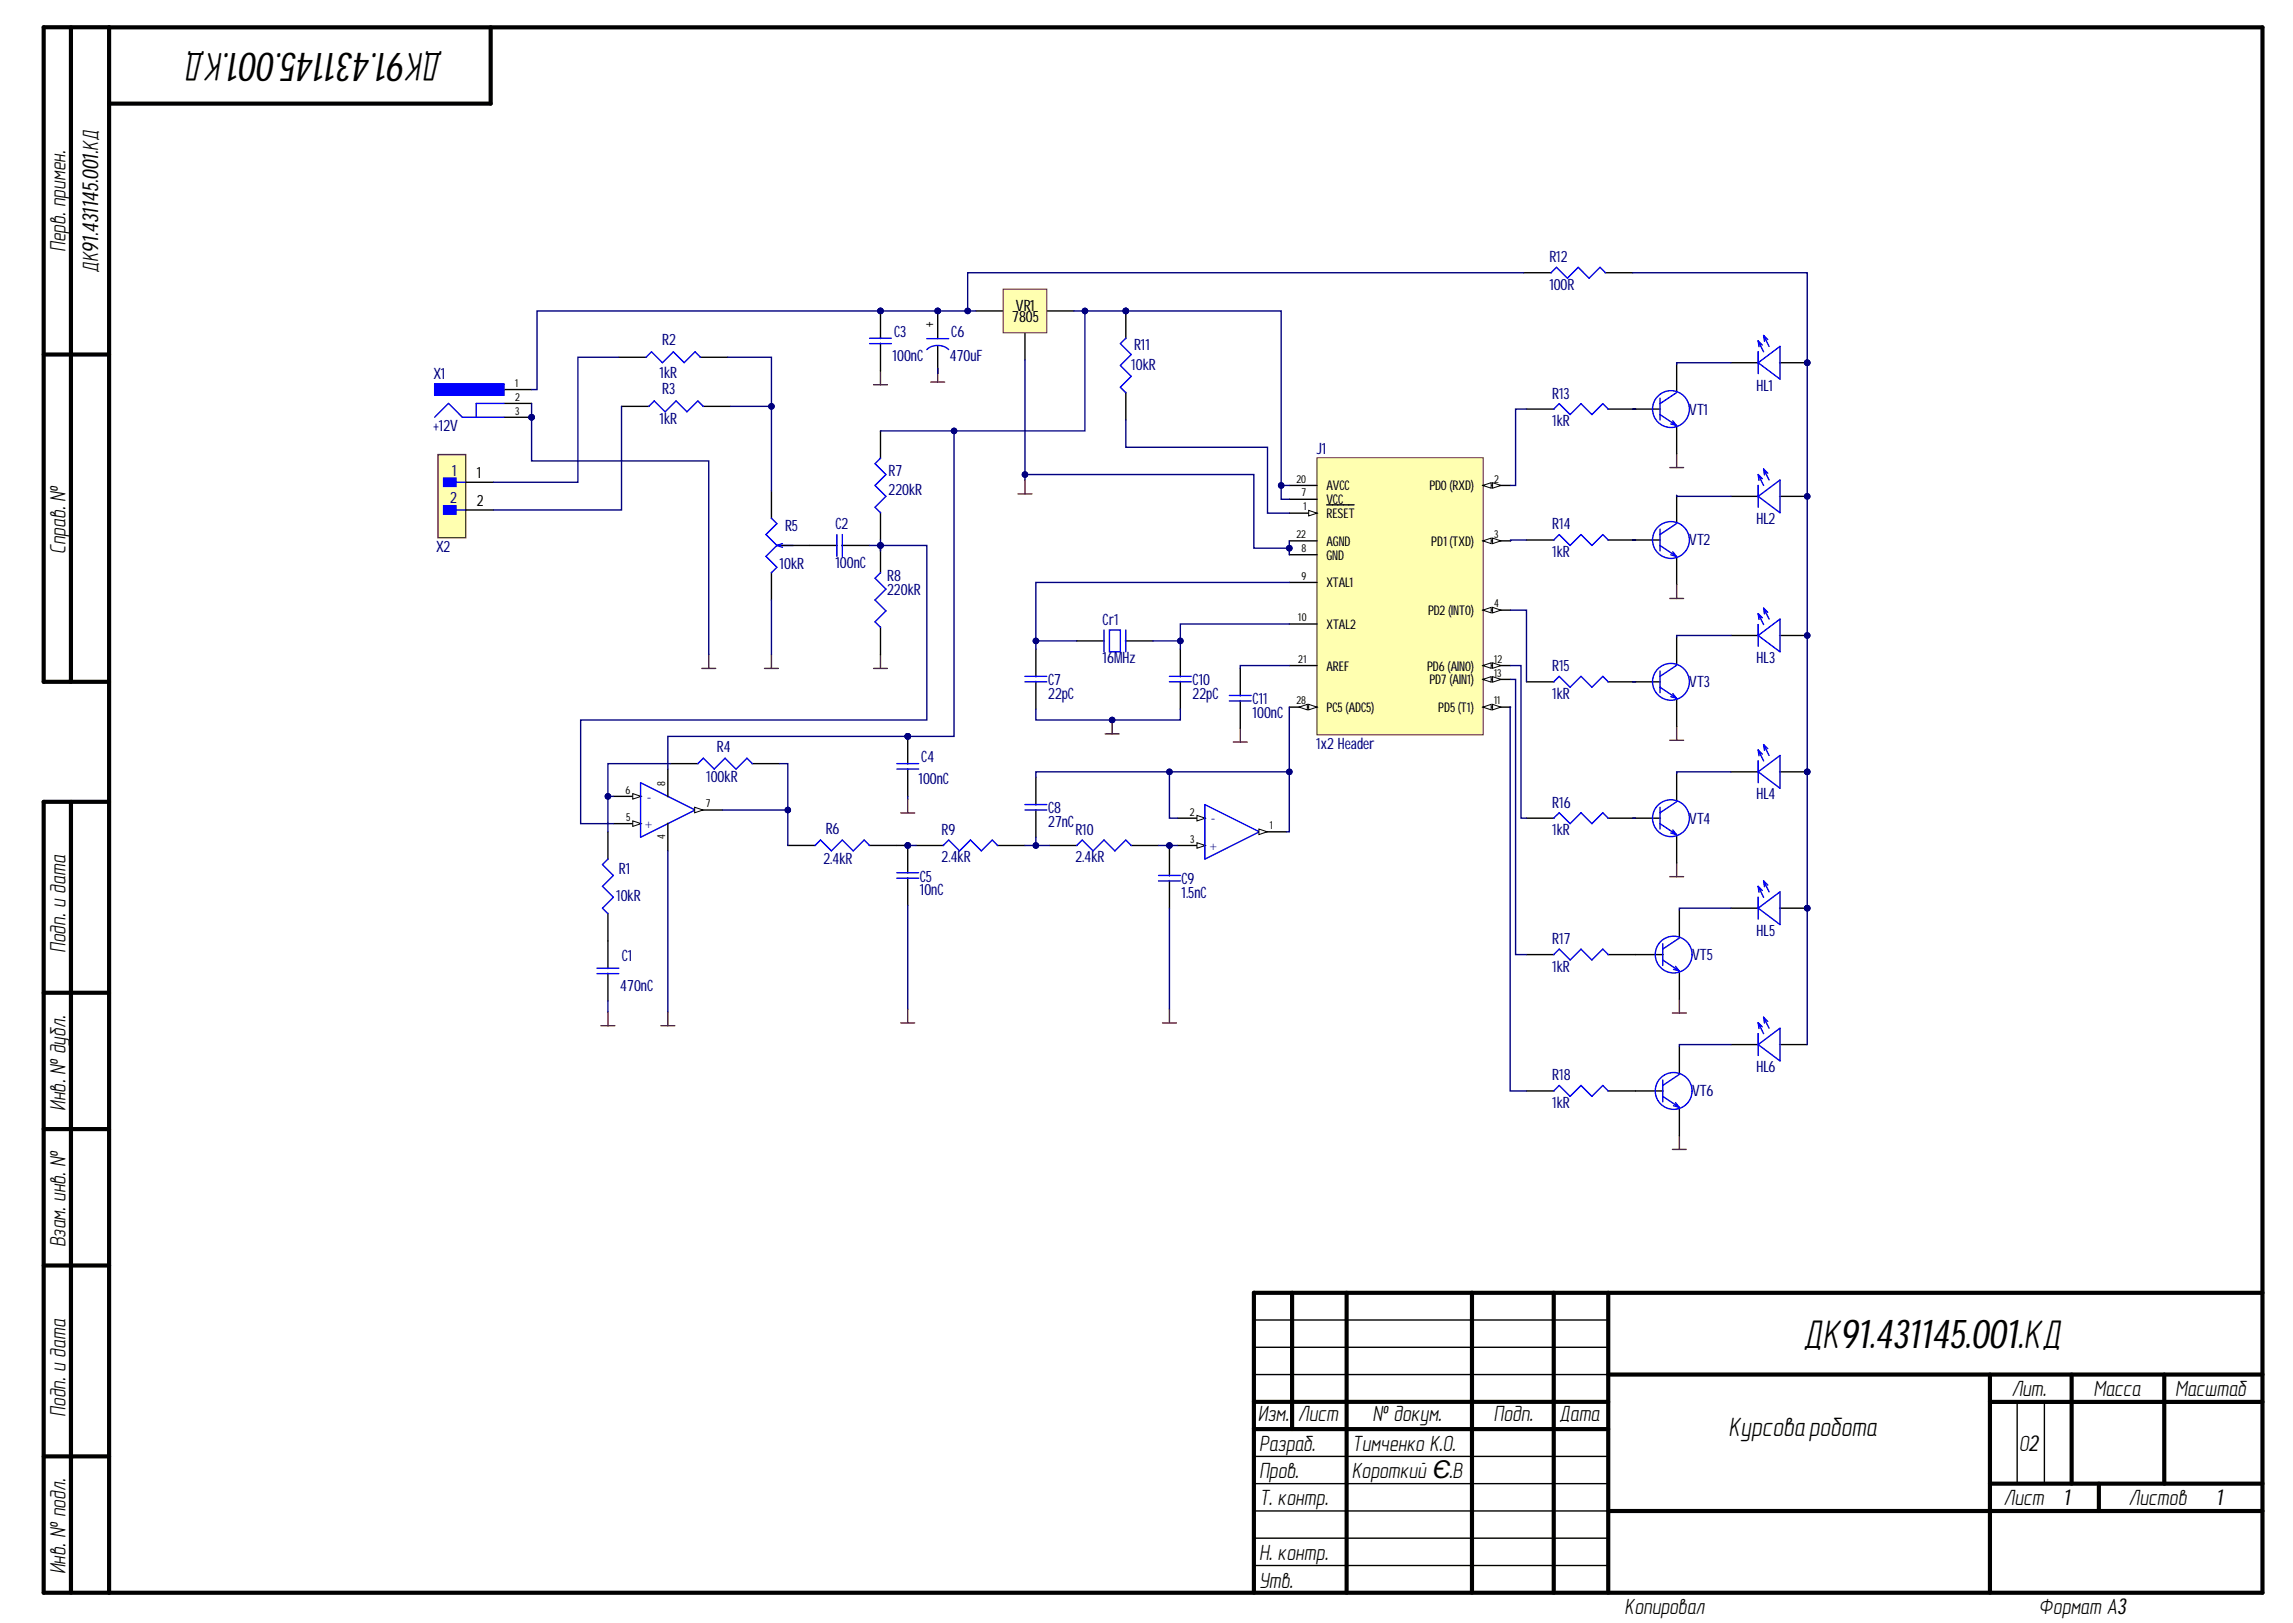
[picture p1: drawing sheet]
<svg xmlns="http://www.w3.org/2000/svg" width="420mm" height="297mm" viewBox="0 0 420 297" stroke-linecap="round" stroke-linejoin="round" font-family="sans-serif">
<defs><g id="words">
<g font-size="7.4">
<text x="81.2" y="9.7" transform="rotate(-180 81.2 9.7)">ДК91.431145.001.КД</text>
<text x="330.1" y="246.8">ДК91.431145.001.КД</text>
</g>
<text font-size="5" x="316.5" y="262.9">Курсова робота</text>
<g font-size="4.1">
<text x="12" y="46.1" transform="rotate(-90 12 46.1)">Перв. примен.</text>
<text x="18" y="49.9" transform="rotate(-90 18 49.9)">ДК91.431145.001.КД</text>
<text x="12" y="101.4" transform="rotate(-90 12 101.4)">Справ. №</text>
<text x="12" y="174.4" transform="rotate(-90 12 174.4)">Подп. и дата</text>
<text x="12" y="203.3" transform="rotate(-90 12 203.3)">Инв. № дубл.</text>
<text x="12" y="228.3" transform="rotate(-90 12 228.3)">Взам. инв. №</text>
<text x="368.2" y="255.6">Лит.</text>
<text x="383.3" y="255.6">Масса</text>
<text x="398.2" y="255.6">Масштаб</text>
<text x="12" y="259.3" transform="rotate(-90 12 259.3)">Подп. и дата</text>
<text x="230.3" y="260.1">Изм.</text>
<text x="237.6" y="260.1">Лист</text>
<text x="251.3" y="260.1">№ докум.</text>
<text x="273.4" y="260.1">Подп.</text>
<text x="285.4" y="260.1">Дата</text>
<text x="230.5" y="265.6">Разраб.</text>
<text x="247.5" y="265.6">Тимченко К.О.</text>
<text x="369.6" y="265.6">О2</text>
<text x="230.5" y="270.5">Пров.</text>
<text x="230.5" y="275.5">Т. контр.</text>
<text x="247.5" y="270.5">Короткий Є.В</text>
<text x="366.8" y="275.5">Лист</text>
<text x="377.8" y="275.5">1</text>
<text x="389.7" y="275.5">Листов</text>
<text x="405.8" y="275.5">1</text>
<text x="230.5" y="285.5">Н. контр.</text>
<text x="12" y="288.1" transform="rotate(-90 12 288.1)">Инв. № подл.</text>
<text x="230.5" y="290.6">Утв.</text>
<text x="297.4" y="295.5">Копировал</text>
<text x="373.2" y="295.5">Формат А3</text>
</g>
<g font-size="2.9" fill="#000080">
<text x="283.7" y="47.9">R12</text>
<text x="283.7" y="53">100R</text>
<text x="121.3" y="63.2">R2</text>
<text x="163.7" y="61.7">C3</text>
<text x="174.2" y="61.7">C6</text>
<text x="207.6" y="64.1">R11</text>
<text x="79.3" y="69.3">X1</text>
<text x="120.7" y="69.2">1kR</text>
<text x="163.4" y="66">100nC</text>
<text x="173.9" y="66.1">470uF</text>
<text x="207.1" y="67.7">10kR</text>
<text x="321.6" y="71.5">HL1</text>
<text x="120.7" y="77.7">1kR</text>
<text x="121.3" y="72.2">R3</text>
<text x="284.2" y="72.9">R13</text>
<text x="284.2" y="77.9">1kR</text>
<text x="309.3" y="75.9">VT1</text>
<text x="79.3" y="78.9">+12V</text>
<text x="241.1" y="83.1">J1</text>
<text x="82.8" y="87.1">1</text>
<text x="162.7" y="87.1">R7</text>
<text x="82.4" y="92.1">2</text>
<text x="162.7" y="90.6">220kR</text>
<text x="321.6" y="95.9">HL2</text>
<text x="79.9" y="101.1">X2</text>
<text x="143.7" y="97.1">R5</text>
<text x="152.9" y="96.9">C2</text>
<text x="284.2" y="96.9">R14</text>
<text x="284.2" y="101.9">1kR</text>
<text x="309.3" y="99.8">VT2</text>
<text x="142.7" y="104.1">10kR</text>
<text x="152.9" y="103.9">100nC</text>
<text x="162.4" y="106.4">R8</text>
<text x="162.4" y="108.9">220kR</text>
<text x="201.9" y="114.4">Cr1</text>
<text x="191.9" y="125.3">C7</text>
<text x="201.9" y="121.4">16MHz</text>
<text x="218.3" y="125.3">C10</text>
<text x="284.2" y="122.8">R15</text>
<text x="309.3" y="125.8">VT3</text>
<text x="321.6" y="121.4">HL3</text>
<text x="191.9" y="127.9">22pC</text>
<text x="218.3" y="127.9">22pC</text>
<text x="229.3" y="128.9">C11</text>
<text x="229.3" y="131.4">100nC</text>
<text x="284.2" y="127.9">1kR</text>
<text x="131.2" y="137.6">R4</text>
<text x="241" y="137.1">1x2 Header</text>
<text x="129.3" y="143.1">100kR</text>
<text x="168.2" y="143.5">100nC</text>
<text x="168.7" y="139.5">C4</text>
<text x="191.9" y="148.8">C8</text>
<text x="284.2" y="147.8">R16</text>
<text x="321.6" y="146.3">HL4</text>
<text x="151.2" y="152.6">R6</text>
<text x="172.4" y="152.8">R9</text>
<text x="191.9" y="151.4">27nC</text>
<text x="196.9" y="152.8">R10</text>
<text x="284.2" y="152.8">1kR</text>
<text x="309.3" y="150.8">VT4</text>
<text x="113.3" y="160">R1</text>
<text x="150.7" y="158">2.4kR</text>
<text x="168.4" y="161.3">C5</text>
<text x="172.4" y="157.8">2.4kR</text>
<text x="196.9" y="157.8">2.4kR</text>
<text x="216.3" y="161.8">C9</text>
<text x="112.8" y="165">10kR</text>
<text x="168.4" y="163.9">10nC</text>
<text x="216.3" y="164.3">1.5nC</text>
<text x="284.2" y="172.8">R17</text>
<text x="321.6" y="171.3">HL5</text>
<text x="113.8" y="176">C1</text>
<text x="284.2" y="177.8">1kR</text>
<text x="309.8" y="175.7">VT5</text>
<text x="113.6" y="181.3">470nC</text>
<text x="284.2" y="197.7">R18</text>
<text x="321.6" y="196.3">HL6</text>
<text x="284.2" y="202.8">1kR</text>
<text x="309.8" y="200.6">VT6</text>
</g>
<g font-size="2.9">
<text x="170.9" y="59.9" transform="rotate(-90 170.9 59.9)">+</text>
<text x="185.3" y="59">7805</text>
<text x="186" y="57">VR1</text>
<text x="87.3" y="87.6">1</text>
<text x="87.3" y="92.6">2</text>
</g>
<g font-size="2.5">
<text x="188.5" y="59.1" transform="rotate(-90 188.5 59.1)">GND</text>
<text x="242.9" y="89.8">AVCC</text>
<text x="261.7" y="89.8">PD0(RXD)</text>
<text x="242.9" y="94.8">RESET</text>
<text x="242.9" y="92.3">VCC</text>
<text x="242.9" y="99.9">AGND</text>
<text x="262" y="99.9">PD1(TXD)</text>
<text x="242.9" y="102.4">GND</text>
<text x="242.9" y="107.5">XTAL1</text>
<text x="261.4" y="112.6">PD2(INT0)</text>
<text x="242.9" y="115.1">XTAL2</text>
<text x="242.9" y="122.7">AREF</text>
<text x="261.3" y="122.7">PD6(AIN0)</text>
<text x="261.7" y="125.3">PD7(AIN1)</text>
<text x="242.9" y="130.3">PC5(ADC5)</text>
<text x="263.3" y="130.3">PD5(T1)</text>
</g>
<g font-size="2.3" fill="#000080">
<text x="118.5" y="146.6">-</text>
<text x="118.1" y="151.5">+</text>
<text x="221.5" y="155.5">+</text>
<text x="221.7" y="150.5">-</text>
</g>
<g font-size="2">
<text x="94.3" y="70.8">1</text>
<text x="94.3" y="73.4">2</text>
<text x="94.3" y="75.9">3</text>
<text x="237.4" y="88.3">20</text>
<text x="273.5" y="88.3">2</text>
<text x="238.3" y="90.9">7</text>
<text x="238.6" y="93.4">1</text>
<text x="237.4" y="98.5">22</text>
<text x="238.3" y="101">8</text>
<text x="273.5" y="98.5">3</text>
<text x="238.3" y="106.1">9</text>
<text x="237.7" y="113.7">10</text>
<text x="273.5" y="111.1">4</text>
<text x="237.7" y="121.3">21</text>
<text x="273.5" y="121.3">12</text>
<text x="273.5" y="123.8">13</text>
<text x="237.4" y="128.9">28</text>
<text x="273.5" y="128.9">11</text>
<text x="121.8" y="143.8" transform="rotate(-90 121.8 143.8)">8</text>
<text x="114.5" y="145.3">6</text>
<text x="129.2" y="147.7">7</text>
<text x="217.8" y="149.3">2</text>
<text x="114.7" y="150.3">5</text>
<text x="121.8" y="153.5" transform="rotate(-90 121.8 153.5)">4</text>
<text x="217.9" y="154.2">3</text>
<text x="232.5" y="151.7">1</text>
</g>
</g></defs>
<g fill="none" stroke="#000" stroke-width=".76">
<path d="M13 5v119.8M20 5v286.5M89.8 5v14h-69.8M8 64.9h12M20 124.8h-12v-119.8h406.2v286.5h-406.2v-144.7l12-.1M13 146.8v144.7M8 181.7h12M8 206.6h12M8 231.6h12M236.6 236.6v25M246.5 236.6v54.9M269.5 236.6v54.9"/>
<path d="M284.5 236.6v54.9M294.4 236.6v54.9M414.2 236.6h-184.6v54.9M229.6 256.6h64.8M294.4 251.6h119.8M364.3 251.6v39.9M364.3 256.6h49.9M379.3 251.6v19.9M396.2 251.6v19.9M8 266.5h12M229.6 261.6h64.8M294.4 276.5h119.8"/>
<path d="M364.3 271.5h49.9M384.3 271.5v5"/>
</g>
<g fill="none" stroke="#000" stroke-width=".25">
<path d="M178.7 56.9h5M191.6 56.9h5M187.7 60.8v5.1M229.6 251.6h64.8M229.6 246.6h64.8M229.6 241.6h64.8M369.3 256.6v14.9M374.3 256.6v14.9M229.6 276.5h64.8M229.6 271.5h64.8M229.6 266.5h64.8M229.6 281.5h64.8"/>
<path d="M229.6 286.5h64.8"/>
</g>
<path d="M141.2 119.8v2.5M161.2 119.8v2.5M140 122.3h2.5M159.9 122.3h2.6" fill="none" stroke="#800000" stroke-width=".25"/>
<path d="M183.7 52.9h7.9v8h-7.9z" fill-rule="evenodd" fill="#ffffb0"/>
<path d="M183.7 52.9h7.9v8h-7.9z" fill="none" stroke="#980000" stroke-width=".18"/>
<path d="M159.9 70.4h2.6M161.2 67.9v2.5M170.4 69.9h2.5M171.7 67.4v2.5M186.4 90.4h2.5M187.7 87.9v2.5M110 187.7h2.6M111.3 185.2v2.5M121 187.7h2.5M122.3 185.2v2.5" fill="none" stroke="#800000" stroke-width=".25"/>
<path d="M122.8 139.8h5M137.7 139.8h5M111.3 152.2v5.1M111.3 167.1v5.1" fill="none" stroke="#000" stroke-width=".25"/>
<path d="M127.8 139.8l1-1 2 2 2-2 2 2 1.9-2 1 1M111.3 157.2l-1 1 2 2-2 2 2 2-2 2 1 1" fill="none" stroke="#00f" stroke-width=".25"/>
<circle cx="166.2" cy="154.7" r=".51" fill="#000080"/>
<circle cx="166.2" cy="154.7" r=".51" fill="none" stroke="#000080" stroke-width=".18"/>
<path d="M166.2 154.7v5.1M166.2 160.6v5.1" fill="none" stroke="#000" stroke-width=".25"/>
<circle cx="166.2" cy="154.7" r=".51" fill="#000080"/>
<circle cx="166.2" cy="154.7" r=".51" fill="none" stroke="#000080" stroke-width=".18"/>
<path d="M164.2 159.7h4M187.7 148.2h3.9M187.7 147.2h3.9M164.2 160.7h4M212.1 161.2h4M212.1 160.2h4" fill="none" stroke="#00f" stroke-width=".25"/>
<path d="M189.6 142.3v5M189.6 148.2v5M214.1 155.2v5.1M214.1 161.1v5.1" fill="none" stroke="#000" stroke-width=".25"/>
<path d="M241.1 83.8h30.5v50.7h-30.5z" fill-rule="evenodd" fill="#ffffb0"/>
<path d="M241.1 83.8h30.5v50.7h-30.5z" fill="none" stroke="#800000" stroke-width=".18"/>
<path d="M236 93.9h5.1" fill="none" stroke="#000" stroke-width=".25"/>
<path d="M239.6 93.4l1.5 .5-1.5 .5z" fill="#f8fcff"/>
<path d="M239.6 93.4l1.5 .5-1.5 .5z" fill="none" stroke="#000" stroke-width=".18"/>
<path d="M242.9 92.4h5M271.5 88.8h5.1" fill="none" stroke="#000" stroke-width=".25"/>
<path d="M271.5 88.8l1.5-.5v1.1z" fill="#f8fcff"/>
<path d="M271.5 88.8l1.5-.5v1.1z" fill="none" stroke="#000" stroke-width=".18"/>
<path d="M273.3 88.3l1.5 .5-1.5 .6z" fill="#f8fcff"/>
<path d="M273.3 88.3l1.5 .5-1.5 .6z" fill="none" stroke="#000" stroke-width=".18"/>
<path d="M236 91.4h5.1M271.5 99h5.1" fill="none" stroke="#000" stroke-width=".25"/>
<path d="M271.5 99l1.5-.5v1z" fill="#f8fcff"/>
<path d="M271.5 99l1.5-.5v1z" fill="none" stroke="#000" stroke-width=".18"/>
<path d="M273.3 98.5l1.5 .5-1.5 .5z" fill="#f8fcff"/>
<path d="M273.3 98.5l1.5 .5-1.5 .5z" fill="none" stroke="#000" stroke-width=".18"/>
<path d="M236 88.8h5.1M236 99h5.1M236 101.5h5.1M271.5 111.7h5.1" fill="none" stroke="#000" stroke-width=".25"/>
<path d="M271.5 111.7l1.5-.5v1z" fill="#f8fcff"/>
<path d="M271.5 111.7l1.5-.5v1z" fill="none" stroke="#000" stroke-width=".18"/>
<path d="M273.3 111.2l1.5 .5-1.5 .5z" fill="#f8fcff"/>
<path d="M273.3 111.2l1.5 .5-1.5 .5z" fill="none" stroke="#000" stroke-width=".18"/>
<path d="M271.5 121.8h5.1" fill="none" stroke="#000" stroke-width=".25"/>
<path d="M271.5 121.8l1.5-.5v1z" fill="#f8fcff"/>
<path d="M271.5 121.8l1.5-.5v1z" fill="none" stroke="#000" stroke-width=".18"/>
<path d="M273.3 121.3l1.5 .5-1.5 .5z" fill="#f8fcff"/>
<path d="M273.3 121.3l1.5 .5-1.5 .5z" fill="none" stroke="#000" stroke-width=".18"/>
<path d="M271.5 129.4h5.1" fill="none" stroke="#000" stroke-width=".25"/>
<path d="M271.5 129.4l1.5-.5v1z" fill="#f8fcff"/>
<path d="M271.5 129.4l1.5-.5v1z" fill="none" stroke="#000" stroke-width=".18"/>
<path d="M273.3 128.9l1.5 .5-1.5 .5z" fill="#f8fcff"/>
<path d="M273.3 128.9l1.5 .5-1.5 .5z" fill="none" stroke="#000" stroke-width=".18"/>
<path d="M271.5 124.3h5.1" fill="none" stroke="#000" stroke-width=".25"/>
<path d="M271.5 124.3l1.5-.5v1.1z" fill="#f8fcff"/>
<path d="M271.5 124.3l1.5-.5v1.1z" fill="none" stroke="#000" stroke-width=".18"/>
<path d="M273.3 123.8l1.5 .5-1.5 .6z" fill="#f8fcff"/>
<path d="M273.3 123.8l1.5 .5-1.5 .6z" fill="none" stroke="#000" stroke-width=".18"/>
<path d="M236 106.6h5.1M236 114.2h5.1M236 121.8h5.1M236 129.4h5.1" fill="none" stroke="#000" stroke-width=".25"/>
<path d="M239.6 128.9l1.5 .5-1.5 .5z" fill="#f8fcff"/>
<path d="M239.6 128.9l1.5 .5-1.5 .5z" fill="none" stroke="#000" stroke-width=".18"/>
<path d="M237.8 129.4l1.5-.5v1z" fill="#f8fcff"/>
<path d="M237.8 129.4l1.5-.5v1z" fill="none" stroke="#000" stroke-width=".18"/>
<path d="M305.7 85.6h2.5M307 83v2.6M307 157.9v2.5M305.7 160.4h2.5M306.2 185.4h2.5M307.5 182.9v2.5M306.2 210.4h2.5M307.5 207.8v2.6" fill="none" stroke="#800000" stroke-width=".25"/>
<path d="M316.9 90.8h5.1M325.8 90.8h5.1M316.9 116.3h5.1M325.8 116.3h5.1" fill="none" stroke="#000" stroke-width=".25"/>
<g fill="none" stroke="#00f" stroke-width=".25">
<path d="M321.9 90.8l4-2.9v5.9zM321.9 88.8v4M321.9 86.9l1 1.9M321.9 86.9l.1 1M321.9 86.9l.7 .7M322.9 85.9l1 2M322.9 85.9l.1 1M322.9 85.9l.7 .7M321.9 116.3l4-3v6zM321.9 114.3v4M321.9 112.3l1 2M321.9 112.3l.1 1.1"/>
<path d="M321.9 112.3l.7 .8M322.9 111.3l1 2M322.9 111.3l.1 1.1M322.9 111.3l.7 .8"/>
</g>
<circle cx="330.9" cy="141.3" r=".51" fill="#000080"/>
<circle cx="330.9" cy="141.3" r=".51" fill="none" stroke="#000080" stroke-width=".18"/>
<path d="M325.8 141.3h5.1" fill="none" stroke="#000" stroke-width=".25"/>
<circle cx="330.9" cy="141.3" r=".51" fill="#000080"/>
<circle cx="330.9" cy="141.3" r=".51" fill="none" stroke="#000080" stroke-width=".18"/>
<path d="M316.9 141.3h5.1" fill="none" stroke="#000" stroke-width=".25"/>
<path d="M321.9 139.3v4M321.9 137.3l1 2M321.9 137.3l.1 1M321.9 137.3l.7 .7M322.9 136.3l1 2M322.9 136.3l.1 1M322.9 136.3l.7 .7M321.9 141.3l4-3v6z" fill="none" stroke="#00f" stroke-width=".25"/>
<circle cx="330.9" cy="166.2" r=".51" fill="#000080"/>
<circle cx="330.9" cy="166.2" r=".51" fill="none" stroke="#000080" stroke-width=".18"/>
<path d="M325.8 166.2h5.1" fill="none" stroke="#000" stroke-width=".25"/>
<circle cx="330.9" cy="166.2" r=".51" fill="#000080"/>
<circle cx="330.9" cy="166.2" r=".51" fill="none" stroke="#000080" stroke-width=".18"/>
<path d="M164.2 154.7h1.5M316.9 166.2h5.1" fill="none" stroke="#000" stroke-width=".25"/>
<path d="M321.9 166.2l4-3v6zM321.9 164.2v4M321.9 162.2l1 2M321.9 162.2l.1 1.1M321.9 162.2l.7 .8M322.9 161.2l1 2M322.9 161.2l.1 1.1M322.9 161.2l.7 .8" fill="none" stroke="#00f" stroke-width=".25"/>
<path d="M202.3 134.3h2.6M203.6 131.8v2.5M164.9 148.8h2.6M166.2 146.3v2.5M164.9 187.2h2.6M166.2 184.7v2.5M212.8 187.2h2.6M214.1 184.7v2.5" fill="none" stroke="#800000" stroke-width=".25"/>
<circle cx="203.6" cy="131.8" r=".51" fill="#000080"/>
<circle cx="203.6" cy="131.8" r=".51" fill="none" stroke="#000080" stroke-width=".18"/>
<path d="M129.8 119.8v2.5M128.5 122.3h2.5M225.8 135.8h2.5M227.1 133.3v2.5M305.7 135.5h2.5M307 133v2.5" fill="none" stroke="#800000" stroke-width=".25"/>
<g fill="none" stroke="#000" stroke-width=".25">
<path d="M298.9 74.9h5.1M307 66.7v5.1M307 78v5M298.9 98.8h5.1M307 90.7v5M197.1 117.3h5.1M206 117.3h5.1M307 101.9v5.1M307 116.6v5.1M298.9 124.8h5.1M307 127.9v5.1M298.9 149.7h5.1"/>
<path d="M307 141.6v5M307 152.8v5.1M299.4 174.7h5.1M307.5 166.5v5.1M307.5 177.8v5.1M299.4 199.7h5.1M307.5 191.5v5.1M307.5 202.8v5"/>
</g>
<g fill="none" stroke="#00f" stroke-width=".25">
<path d="M303.9 72.9v4M303.9 75.9l3 2M305.9 77.6l1 .3M306.3 77l.6 .9M306.9 71.9l-3 2M309.3 74.9a3.4 3.4 0 0 0-4.9-3.1 3.4 3.4 0 0 0-.6 5.7 3.4 3.4 0 0 0 5.4-1.9l.1-.6M303.9 96.8v4M303.9 99.8l3 2M306.9 95.8l-3 2M309.3 98.8a3.4 3.4 0 0 0-4.9-3 3.4 3.4 0 0 0-.6 5.7 3.4 3.4 0 0 0 5.4-1.9l.1-.7M202.1 115.3v4M203.1 115.3h2v4h-2z"/>
<path d="M206.1 115.3v4M305.9 101.5l1 .3M306.3 101l.6 .8M303.9 122.8v4M303.9 125.8l3 2M305.9 127.5l1 .3M306.3 126.9l.6 .9M306.9 121.8l-3 2M309.3 124.8a3.4 3.4 0 0 0-4.8-3 3.4 3.4 0 0 0-.7 5.6 3.4 3.4 0 0 0 5.4-1.9l.1-.6M303.9 147.7v4M303.9 150.7l3 2M305.9 152.5l1 .2"/>
<path d="M306.3 151.9l.6 .8M306.9 146.8l-3 2M309.3 149.7a3.4 3.4 0 0 0-4.9-3 3.4 3.4 0 0 0-.6 5.7 3.4 3.4 0 0 0 5.4-1.9l.1-.7M304.4 172.7v4M304.4 175.7l3 2M306.4 177.4l1 .3M306.8 176.9l.6 .8M307.4 171.7l-3 2M309.8 174.7a3.4 3.4 0 0 0-4.8-3 3.4 3.4 0 0 0-.7 5.6 3.4 3.4 0 0 0 5.4-1.8l.1-.7M304.4 197.7v4M307.4 196.7l-3 2M309.8 199.7a3.4 3.4 0 0 0-4.9-3.1 3.4 3.4 0 0 0-.6 5.7 3.4 3.4 0 0 0 5.4-1.9l.1-.6"/>
<path d="M304.4 200.7l3 2M306.4 202.4l1 .3M306.8 201.8l.6 .9"/>
</g>
<circle cx="161.2" cy="56.9" r=".51" fill="#000080"/>
<circle cx="161.2" cy="56.9" r=".51" fill="none" stroke="#000080" stroke-width=".18"/>
<path d="M161.2 56.9v5.1M161.2 62.8v5.1" fill="none" stroke="#000" stroke-width=".25"/>
<circle cx="161.2" cy="56.9" r=".51" fill="#000080"/>
<circle cx="161.2" cy="56.9" r=".51" fill="none" stroke="#000080" stroke-width=".18"/>
<path d="M159.2 62.9h4M159.2 61.9h4" fill="none" stroke="#00f" stroke-width=".25"/>
<circle cx="166.2" cy="134.8" r=".51" fill="#000080"/>
<circle cx="166.2" cy="134.8" r=".51" fill="none" stroke="#000080" stroke-width=".18"/>
<path d="M166.2 134.8v5M166.2 140.7v5" fill="none" stroke="#000" stroke-width=".25"/>
<circle cx="166.2" cy="134.8" r=".51" fill="#000080"/>
<circle cx="166.2" cy="134.8" r=".51" fill="none" stroke="#000080" stroke-width=".18"/>
<g fill="none" stroke="#00f" stroke-width=".25">
<path d="M118.3 65.4l1-1 2 2 2-2 2 2 2-2 1 1M118.8 74.4l1-1 2 2 2-2 2 2 2-2 1 1M284.5 74.9l1-1 2 2 2-2 1.9 2 2-2 1 1M153.2 97.8v4M154.2 97.8v4M161.2 83.9l-1 1 2 2-2 1.9 2 2-2 2 1 1M284.5 98.8l1-1 2 2 2-2 1.9 2 2-2 1 1M164.2 139.8h4M187.7 124.8h3.9M187.7 123.8h3.9M214.1 124.8h4M214.1 123.8h4"/>
<path d="M225.1 128.3h4M225.1 127.3h4M284.5 124.8l1-1 2 2 2-2 1.9 2 2-2 1 1M164.2 140.8h4M284.5 149.7l1-.9 2 1.9 2-1.9 1.9 1.9 2-1.9 1 .9M284.5 174.7l1-1 2 2 2-2 1.9 2 2-2 1 1M284.5 199.7l1-1 2 2 2-2 1.9 2 2-2 1 1"/>
</g>
<g fill="none" stroke="#000" stroke-width=".25">
<path d="M113.3 65.4h5.1M113.8 74.4h5.1M128.2 65.4h5.1M128.7 74.4h5.1M161.2 78.9v5M279.5 74.9h5M294.4 74.9h5M148.2 99.8h5.1M154.1 99.8h5.1M161.2 93.8v5M279.5 98.8h5M294.4 98.8h5"/>
<path d="M189.6 118.8v5.1M216.1 118.8v5.1M189.6 124.7v5.1M216.1 124.7v5.1M227.1 122.3v5.1M227.1 128.2v5.1M279.5 124.8h5M294.4 124.8h5M279.5 149.7h5M294.4 149.7h5M279.5 174.7h5M294.4 174.7h5"/>
<path d="M279.5 199.7h5M294.4 199.7h5"/>
</g>
<path d="M305.7 109.5h2.5M307 107v2.5" fill="none" stroke="#800000" stroke-width=".25"/>
<circle cx="161.2" cy="99.8" r=".51" fill="#000080"/>
<circle cx="161.2" cy="99.8" r=".51" fill="none" stroke="#000080" stroke-width=".18"/>
<path d="M161.2 99.8v5.1M161.2 114.7v5.1" fill="none" stroke="#000" stroke-width=".25"/>
<circle cx="161.2" cy="99.8" r=".51" fill="#000080"/>
<circle cx="161.2" cy="99.8" r=".51" fill="none" stroke="#000080" stroke-width=".18"/>
<path d="M161.2 104.8l-1 1 2 2-2 2 2 2-2 2 1 1M149.2 154.7l1-1 2 2 2-2 2 2 2-2 1 1M172.7 154.7l1-1 2 2 2-2 2 2 2-2 1 1M197.1 154.7l1-1 2 2 2-2 2 2 2-2 1 1" fill="none" stroke="#00f" stroke-width=".25"/>
<path d="M144.2 154.7h5.1M159.1 154.7h5.1M167.7 154.7h5.1M182.6 154.7h5.1M192.1 154.7h5.1M207 154.7h5.1" fill="none" stroke="#000" stroke-width=".25"/>
<circle cx="171.7" cy="56.9" r=".51" fill="#000080"/>
<circle cx="171.7" cy="56.9" r=".51" fill="none" stroke="#000080" stroke-width=".18"/>
<path d="M171.7 56.9v5.1M171.7 63.3v5" fill="none" stroke="#000" stroke-width=".25"/>
<circle cx="171.7" cy="56.9" r=".51" fill="#000080"/>
<circle cx="171.7" cy="56.9" r=".51" fill="none" stroke="#000080" stroke-width=".18"/>
<path d="M169.7 64a3 3 0 0 1 4 0M169.7 62h4" fill="none" stroke="#00f" stroke-width=".25"/>
<circle cx="206.1" cy="56.9" r=".51" fill="#000080"/>
<circle cx="206.1" cy="56.9" r=".51" fill="none" stroke="#000080" stroke-width=".18"/>
<path d="M206.1 56.9v5.1M206.1 71.8v5.1" fill="none" stroke="#000" stroke-width=".25"/>
<circle cx="206.1" cy="56.9" r=".51" fill="#000080"/>
<circle cx="206.1" cy="56.9" r=".51" fill="none" stroke="#000080" stroke-width=".18"/>
<path d="M206.1 61.9l-1 1 2 2-2 2 2 2-2 2 1 1" fill="none" stroke="#00f" stroke-width=".25"/>
<circle cx="330.9" cy="66.4" r=".51" fill="#000080"/>
<circle cx="330.9" cy="66.4" r=".51" fill="none" stroke="#000080" stroke-width=".18"/>
<path d="M325.8 66.4h5.1" fill="none" stroke="#000" stroke-width=".25"/>
<circle cx="330.9" cy="66.4" r=".51" fill="#000080"/>
<circle cx="330.9" cy="66.4" r=".51" fill="none" stroke="#000080" stroke-width=".18"/>
<path d="M279 49.9h5M293.9 49.9h5M316.9 66.4h5.1M141.2 89.8v5.1M143.2 99.8h5M141.2 104.7v5.1M215.6 149.7h5.1M316.9 191.2h5.1M325.8 191.2h5.1" fill="none" stroke="#000" stroke-width=".25"/>
<g fill="none" stroke="#00f" stroke-width=".25">
<path d="M284 49.9l1-1 2 2 1.9-2 2 2 2-2 1 1M321.9 66.4l4-3v6zM321.9 64.4v4M321.9 62.4l1 2M321.9 62.4l.1 1M321.9 62.4l.7 .8M322.9 61.4l1 2M322.9 61.4l.1 1.1M322.9 61.4l.7 .7M141.2 94.8l1 1-2 2 2 2M142.2 99.8l-2 2 2 2-1 1M142.2 99.8h3"/>
<path d="M142.2 99.8l1 .4M143.2 99.5l-1 .3M321.9 191.2l4-3v6zM321.9 189.2v4M321.9 187.2l1 2M321.9 187.2l.1 1M321.9 187.2l.7 .7M322.9 186.2l1 2M322.9 186.2l.1 1M322.9 186.2l.7 .7"/>
</g>
<path d="M219.1 149.2l1.6 .5-1.6 .6z" fill="#f8fcff"/>
<path d="M219.1 149.2l1.6 .5-1.6 .6z" fill="none" stroke="#000" stroke-width=".18"/>
<path d="M215.6 154.7h5.1" fill="none" stroke="#000" stroke-width=".25"/>
<path d="M219.1 154.2l1.6 .5-1.6 .5z" fill="#f8fcff"/>
<path d="M219.1 154.2l1.6 .5-1.6 .5z" fill="none" stroke="#000" stroke-width=".18"/>
<path d="M220.6 147.2l10 5-10 5z" fill="none" stroke="#00f" stroke-width=".25"/>
<path d="M230.5 152.2h5.1" fill="none" stroke="#000" stroke-width=".25"/>
<path d="M230.5 151.7l1.5 .5-1.5 .5z" fill="#f8fcff"/>
<path d="M230.5 151.7l1.5 .5-1.5 .5z" fill="none" stroke="#000" stroke-width=".18"/>
<path d="M112.3 145.7h5.1" fill="none" stroke="#000" stroke-width=".25"/>
<path d="M115.8 145.2l1.6 .5-1.6 .6z" fill="#f8fcff"/>
<path d="M115.8 145.2l1.6 .5-1.6 .6z" fill="none" stroke="#000" stroke-width=".18"/>
<path d="M112.3 150.7h5.1" fill="none" stroke="#000" stroke-width=".25"/>
<path d="M115.8 150.2l1.6 .5-1.6 .5z" fill="#f8fcff"/>
<path d="M115.8 150.2l1.6 .5-1.6 .5z" fill="none" stroke="#000" stroke-width=".18"/>
<path d="M117.3 143.3l10 4.9-10 5z" fill="none" stroke="#00f" stroke-width=".25"/>
<path d="M127.2 148.2h5.1" fill="none" stroke="#000" stroke-width=".25"/>
<path d="M127.2 147.7l1.5 .5-1.5 .6z" fill="#f8fcff"/>
<path d="M127.2 147.7l1.5 .5-1.5 .6z" fill="none" stroke="#000" stroke-width=".18"/>
<path d="M122.3 140.8v5M122.3 150.7v5M111.3 172.2v5.1M111.3 178.1v5.1" fill="none" stroke="#000" stroke-width=".25"/>
<path d="M109.3 178.2h4M109.3 177.2h4" fill="none" stroke="#00f" stroke-width=".25"/>
<circle cx="97.3" cy="76.4" r=".51" fill="#000080"/>
<circle cx="97.3" cy="76.4" r=".51" fill="none" stroke="#000080" stroke-width=".18"/>
<path d="M92.3 71.3h5M92.3 73.8h5M92.3 76.4h5" fill="none" stroke="#000" stroke-width=".25"/>
<circle cx="97.3" cy="76.4" r=".51" fill="#000080"/>
<circle cx="97.3" cy="76.4" r=".51" fill="none" stroke="#000080" stroke-width=".18"/>
<path d="M79.6 76.4l2.5-2.6 2.5 2.6h7.7M79.6 70.3h12.7v2h-12.7zM92.3 73.8h-5.1v2.6" fill="none" stroke="#00f" stroke-width=".25"/>
<path d="M79.6 70.3h12.7v2h-12.7z" fill-rule="evenodd" fill="#00f"/>
<path d="M79.6 70.3h12.7v2h-12.7z" fill="none" stroke="#00f" stroke-width=".18"/>
<path d="M80.2 83.2h5.1v15.2h-5.1z" fill-rule="evenodd" fill="#ffffb0"/>
<path d="M80.2 83.2h5.1v15.2h-5.1z" fill="none" stroke="#800000" stroke-width=".25"/>
<path d="M81.2 87.5h2.3v1.5h-2.3z" fill-rule="evenodd" fill="#00f"/>
<path d="M81.2 87.5h2.3v1.5h-2.3zM83.5 88.3h1.8" fill="none" stroke="#00f" stroke-width=".25"/>
<path d="M81.2 92.6h2.3v1.5h-2.3z" fill-rule="evenodd" fill="#00f"/>
<path d="M81.2 92.6h2.3v1.5h-2.3zM83.5 93.3h1.8" fill="none" stroke="#00f" stroke-width=".25"/>
<path d="M85.3 88.3h5M85.3 93.3h5" fill="none" stroke="#000" stroke-width=".25"/>
<path d="M122.3 155.7v29.5M165.7 154.7h2M166.2 165.7v19" fill="none" stroke="#000080" stroke-width=".25"/>
<circle cx="166.2" cy="154.7" r=".51" fill="#000080"/>
<circle cx="166.2" cy="154.7" r=".51" fill="none" stroke="#000080" stroke-width=".18"/>
<path d="M141.2 109.8v10M189.6 129.8v2h26.5v-2" fill="none" stroke="#000080" stroke-width=".25"/>
<circle cx="203.6" cy="131.8" r=".51" fill="#000080"/>
<circle cx="203.6" cy="131.8" r=".51" fill="none" stroke="#000080" stroke-width=".18"/>
<path d="M187.7 154.7h4.4" fill="none" stroke="#000080" stroke-width=".25"/>
<circle cx="189.6" cy="154.7" r=".51" fill="#000080"/>
<circle cx="189.6" cy="154.7" r=".51" fill="none" stroke="#000080" stroke-width=".18"/>
<path d="M189.6 153.2v1.5" fill="none" stroke="#000080" stroke-width=".25"/>
<circle cx="189.6" cy="154.7" r=".51" fill="#000080"/>
<circle cx="189.6" cy="154.7" r=".51" fill="none" stroke="#000080" stroke-width=".18"/>
<path d="M187.7 65.9v22M214.1 166.2v18.5" fill="none" stroke="#000080" stroke-width=".25"/>
<circle cx="187.7" cy="86.9" r=".51" fill="#000080"/>
<circle cx="187.7" cy="86.9" r=".51" fill="none" stroke="#000080" stroke-width=".18"/>
<path d="M161.2 98.8v2" fill="none" stroke="#000080" stroke-width=".25"/>
<circle cx="161.2" cy="99.8" r=".51" fill="#000080"/>
<circle cx="161.2" cy="99.8" r=".51" fill="none" stroke="#000080" stroke-width=".18"/>
<path d="M196.6 56.9h9.5" fill="none" stroke="#000080" stroke-width=".25"/>
<circle cx="198.6" cy="56.9" r=".51" fill="#000080"/>
<circle cx="198.6" cy="56.9" r=".51" fill="none" stroke="#000080" stroke-width=".18"/>
<circle cx="206.1" cy="56.9" r=".51" fill="#000080"/>
<circle cx="206.1" cy="56.9" r=".51" fill="none" stroke="#000080" stroke-width=".18"/>
<path d="M316.9 116.3h-9.9v.3M166.2 134.8v.5M316.9 141.3h-9.9v.3M316.9 166.2h-9.4v.3M316.9 191.2h-9.4v.3" fill="none" stroke="#000080" stroke-width=".25"/>
<circle cx="166.2" cy="134.8" r=".51" fill="#000080"/>
<circle cx="166.2" cy="134.8" r=".51" fill="none" stroke="#000080" stroke-width=".18"/>
<path d="M214.1 154.7v.5" fill="none" stroke="#000080" stroke-width=".25"/>
<circle cx="214.1" cy="154.7" r=".51" fill="#000080"/>
<circle cx="214.1" cy="154.7" r=".51" fill="none" stroke="#000080" stroke-width=".18"/>
<path d="M316.9 66.4h-9.9v.3M236 99v2.5M236 121.8h-8.9v.5" fill="none" stroke="#000080" stroke-width=".25"/>
<circle cx="236.1" cy="100.3" r=".51" fill="#000080"/>
<circle cx="236.1" cy="100.3" r=".51" fill="none" stroke="#000080" stroke-width=".18"/>
<path d="M187.7 86.9h41.9v13.4h6.4" fill="none" stroke="#000080" stroke-width=".25"/>
<circle cx="187.7" cy="86.9" r=".51" fill="#000080"/>
<circle cx="187.7" cy="86.9" r=".51" fill="none" stroke="#000080" stroke-width=".18"/>
<circle cx="236.1" cy="100.3" r=".51" fill="#000080"/>
<circle cx="236.1" cy="100.3" r=".51" fill="none" stroke="#000080" stroke-width=".18"/>
<path d="M206.1 56.9h28.5v34.5h1.4M206.1 76.9v5h26v12h3.9" fill="none" stroke="#000080" stroke-width=".25"/>
<circle cx="206.1" cy="56.9" r=".51" fill="#000080"/>
<circle cx="206.1" cy="56.9" r=".51" fill="none" stroke="#000080" stroke-width=".18"/>
<circle cx="234.6" cy="88.8" r=".51" fill="#000080"/>
<circle cx="234.6" cy="88.8" r=".51" fill="none" stroke="#000080" stroke-width=".18"/>
<path d="M234.6 88.8h1.4" fill="none" stroke="#000080" stroke-width=".25"/>
<circle cx="234.6" cy="88.8" r=".51" fill="#000080"/>
<circle cx="234.6" cy="88.8" r=".51" fill="none" stroke="#000080" stroke-width=".18"/>
<path d="M279 49.9h-101.8v7M279.5 74.9h-2v13.9h-.9M279.5 98.8h-2.9v.2M276.6 111.7h2.9v13.1M276.6 121.8h1.9v27.9h1M276.6 124.3h.9v50.4h2M276.6 129.4l-.1 70.3h3M298.9 124.8h.5" fill="none" stroke="#000080" stroke-width=".25"/>
<circle cx="177.2" cy="56.9" r=".51" fill="#000080"/>
<circle cx="177.2" cy="56.9" r=".51" fill="none" stroke="#000080" stroke-width=".18"/>
<path d="M198.6 56.9v22h-37.4" fill="none" stroke="#000080" stroke-width=".25"/>
<circle cx="174.7" cy="78.9" r=".51" fill="#000080"/>
<circle cx="174.7" cy="78.9" r=".51" fill="none" stroke="#000080" stroke-width=".18"/>
<circle cx="198.6" cy="56.9" r=".51" fill="#000080"/>
<circle cx="198.6" cy="56.9" r=".51" fill="none" stroke="#000080" stroke-width=".18"/>
<path d="M236 129.4v22.8h-.4" fill="none" stroke="#000080" stroke-width=".25"/>
<circle cx="236.1" cy="141.3" r=".51" fill="#000080"/>
<circle cx="236.1" cy="141.3" r=".51" fill="none" stroke="#000080" stroke-width=".18"/>
<path d="M236 141.3h-46.4v1" fill="none" stroke="#000080" stroke-width=".25"/>
<circle cx="214.1" cy="141.3" r=".51" fill="#000080"/>
<circle cx="214.1" cy="141.3" r=".51" fill="none" stroke="#000080" stroke-width=".18"/>
<circle cx="236.1" cy="141.3" r=".51" fill="#000080"/>
<circle cx="236.1" cy="141.3" r=".51" fill="none" stroke="#000080" stroke-width=".18"/>
<path d="M214.1 141.3v8.4h1.5" fill="none" stroke="#000080" stroke-width=".25"/>
<circle cx="214.1" cy="141.3" r=".51" fill="#000080"/>
<circle cx="214.1" cy="141.3" r=".51" fill="none" stroke="#000080" stroke-width=".18"/>
<path d="M212.1 154.7h3.5" fill="none" stroke="#000080" stroke-width=".25"/>
<circle cx="214.1" cy="154.7" r=".51" fill="#000080"/>
<circle cx="214.1" cy="154.7" r=".51" fill="none" stroke="#000080" stroke-width=".18"/>
<path d="M142.7 139.8h1.5v8.4" fill="none" stroke="#000080" stroke-width=".25"/>
<circle cx="144.2" cy="148.2" r=".51" fill="#000080"/>
<circle cx="144.2" cy="148.2" r=".51" fill="none" stroke="#000080" stroke-width=".18"/>
<path d="M122.8 139.8h-11.5v5.9" fill="none" stroke="#000080" stroke-width=".25"/>
<circle cx="111.3" cy="145.7" r=".51" fill="#000080"/>
<circle cx="111.3" cy="145.7" r=".51" fill="none" stroke="#000080" stroke-width=".18"/>
<path d="M236 106.6h-46.4v12.2" fill="none" stroke="#000080" stroke-width=".25"/>
<circle cx="189.6" cy="117.3" r=".51" fill="#000080"/>
<circle cx="189.6" cy="117.3" r=".51" fill="none" stroke="#000080" stroke-width=".18"/>
<path d="M189.6 117.3h7.5" fill="none" stroke="#000080" stroke-width=".25"/>
<circle cx="189.6" cy="117.3" r=".51" fill="#000080"/>
<circle cx="189.6" cy="117.3" r=".51" fill="none" stroke="#000080" stroke-width=".18"/>
<path d="M236 114.2h-19.9v4.6" fill="none" stroke="#000080" stroke-width=".25"/>
<circle cx="216.1" cy="117.3" r=".51" fill="#000080"/>
<circle cx="216.1" cy="117.3" r=".51" fill="none" stroke="#000080" stroke-width=".18"/>
<path d="M211.1 117.3h5" fill="none" stroke="#000080" stroke-width=".25"/>
<circle cx="216.1" cy="117.3" r=".51" fill="#000080"/>
<circle cx="216.1" cy="117.3" r=".51" fill="none" stroke="#000080" stroke-width=".18"/>
<path d="M159.2 99.8h10.5v32h-63.4v18.9h6" fill="none" stroke="#000080" stroke-width=".25"/>
<circle cx="161.2" cy="99.8" r=".51" fill="#000080"/>
<circle cx="161.2" cy="99.8" r=".51" fill="none" stroke="#000080" stroke-width=".18"/>
<path d="M112.3 145.7h-1v6.5" fill="none" stroke="#000080" stroke-width=".25"/>
<circle cx="111.3" cy="145.7" r=".51" fill="#000080"/>
<circle cx="111.3" cy="145.7" r=".51" fill="none" stroke="#000080" stroke-width=".18"/>
<path d="M132.3 148.2h11.9v6.5" fill="none" stroke="#000080" stroke-width=".25"/>
<circle cx="144.2" cy="148.2" r=".51" fill="#000080"/>
<circle cx="144.2" cy="148.2" r=".51" fill="none" stroke="#000080" stroke-width=".18"/>
<path d="M171.7 67.4v.9M307 90.7v.1h9.9M111.3 183.2v2" fill="none" stroke="#000080" stroke-width=".25"/>
<circle cx="330.9" cy="90.8" r=".51" fill="#000080"/>
<circle cx="330.9" cy="90.8" r=".51" fill="none" stroke="#000080" stroke-width=".18"/>
<path d="M298.9 74.9h.5M298.9 98.8h.5M298.9 149.7h.5" fill="none" stroke="#000080" stroke-width=".25"/>
<circle cx="330.9" cy="116.3" r=".51" fill="#000080"/>
<circle cx="330.9" cy="116.3" r=".51" fill="none" stroke="#000080" stroke-width=".18"/>
<path d="M298.9 49.9h32v141.3" fill="none" stroke="#000080" stroke-width=".25"/>
<circle cx="330.9" cy="66.4" r=".51" fill="#000080"/>
<circle cx="330.9" cy="66.4" r=".51" fill="none" stroke="#000080" stroke-width=".18"/>
<circle cx="330.9" cy="90.8" r=".51" fill="#000080"/>
<circle cx="330.9" cy="90.8" r=".51" fill="none" stroke="#000080" stroke-width=".18"/>
<circle cx="330.9" cy="116.3" r=".51" fill="#000080"/>
<circle cx="330.9" cy="116.3" r=".51" fill="none" stroke="#000080" stroke-width=".18"/>
<circle cx="330.9" cy="141.3" r=".51" fill="#000080"/>
<circle cx="330.9" cy="141.3" r=".51" fill="none" stroke="#000080" stroke-width=".18"/>
<circle cx="330.9" cy="166.2" r=".51" fill="#000080"/>
<circle cx="330.9" cy="166.2" r=".51" fill="none" stroke="#000080" stroke-width=".18"/>
<path d="M174.7 78.9v55.9h-52.4v6M166.2 145.7v.6" fill="none" stroke="#000080" stroke-width=".25"/>
<circle cx="174.7" cy="78.9" r=".51" fill="#000080"/>
<circle cx="174.7" cy="78.9" r=".51" fill="none" stroke="#000080" stroke-width=".18"/>
<circle cx="166.2" cy="134.8" r=".51" fill="#000080"/>
<circle cx="166.2" cy="134.8" r=".51" fill="none" stroke="#000080" stroke-width=".18"/>
<path d="M178.7 56.9h-80.4v14.4h-1" fill="none" stroke="#000080" stroke-width=".25"/>
<circle cx="161.2" cy="56.9" r=".51" fill="#000080"/>
<circle cx="161.2" cy="56.9" r=".51" fill="none" stroke="#000080" stroke-width=".18"/>
<circle cx="171.7" cy="56.9" r=".51" fill="#000080"/>
<circle cx="171.7" cy="56.9" r=".51" fill="none" stroke="#000080" stroke-width=".18"/>
<circle cx="177.2" cy="56.9" r=".51" fill="#000080"/>
<circle cx="177.2" cy="56.9" r=".51" fill="none" stroke="#000080" stroke-width=".18"/>
<path d="M97.3 73.8v10.6h32.5v35.4" fill="none" stroke="#000080" stroke-width=".25"/>
<circle cx="97.3" cy="76.4" r=".51" fill="#000080"/>
<circle cx="97.3" cy="76.4" r=".51" fill="none" stroke="#000080" stroke-width=".18"/>
<path d="M113.8 74.4v18.9h-23.5M133.8 74.4h7.4" fill="none" stroke="#000080" stroke-width=".25"/>
<circle cx="141.2" cy="74.4" r=".51" fill="#000080"/>
<circle cx="141.2" cy="74.4" r=".51" fill="none" stroke="#000080" stroke-width=".18"/>
<path d="M133.3 65.4h7.9v24.4" fill="none" stroke="#000080" stroke-width=".25"/>
<circle cx="141.2" cy="74.4" r=".51" fill="#000080"/>
<circle cx="141.2" cy="74.4" r=".51" fill="none" stroke="#000080" stroke-width=".18"/>
<path d="M113.3 65.4h-7.5v22.9h-15.5" fill="none" stroke="#000080" stroke-width=".25"/>
<use href="#words"/>
</svg>
